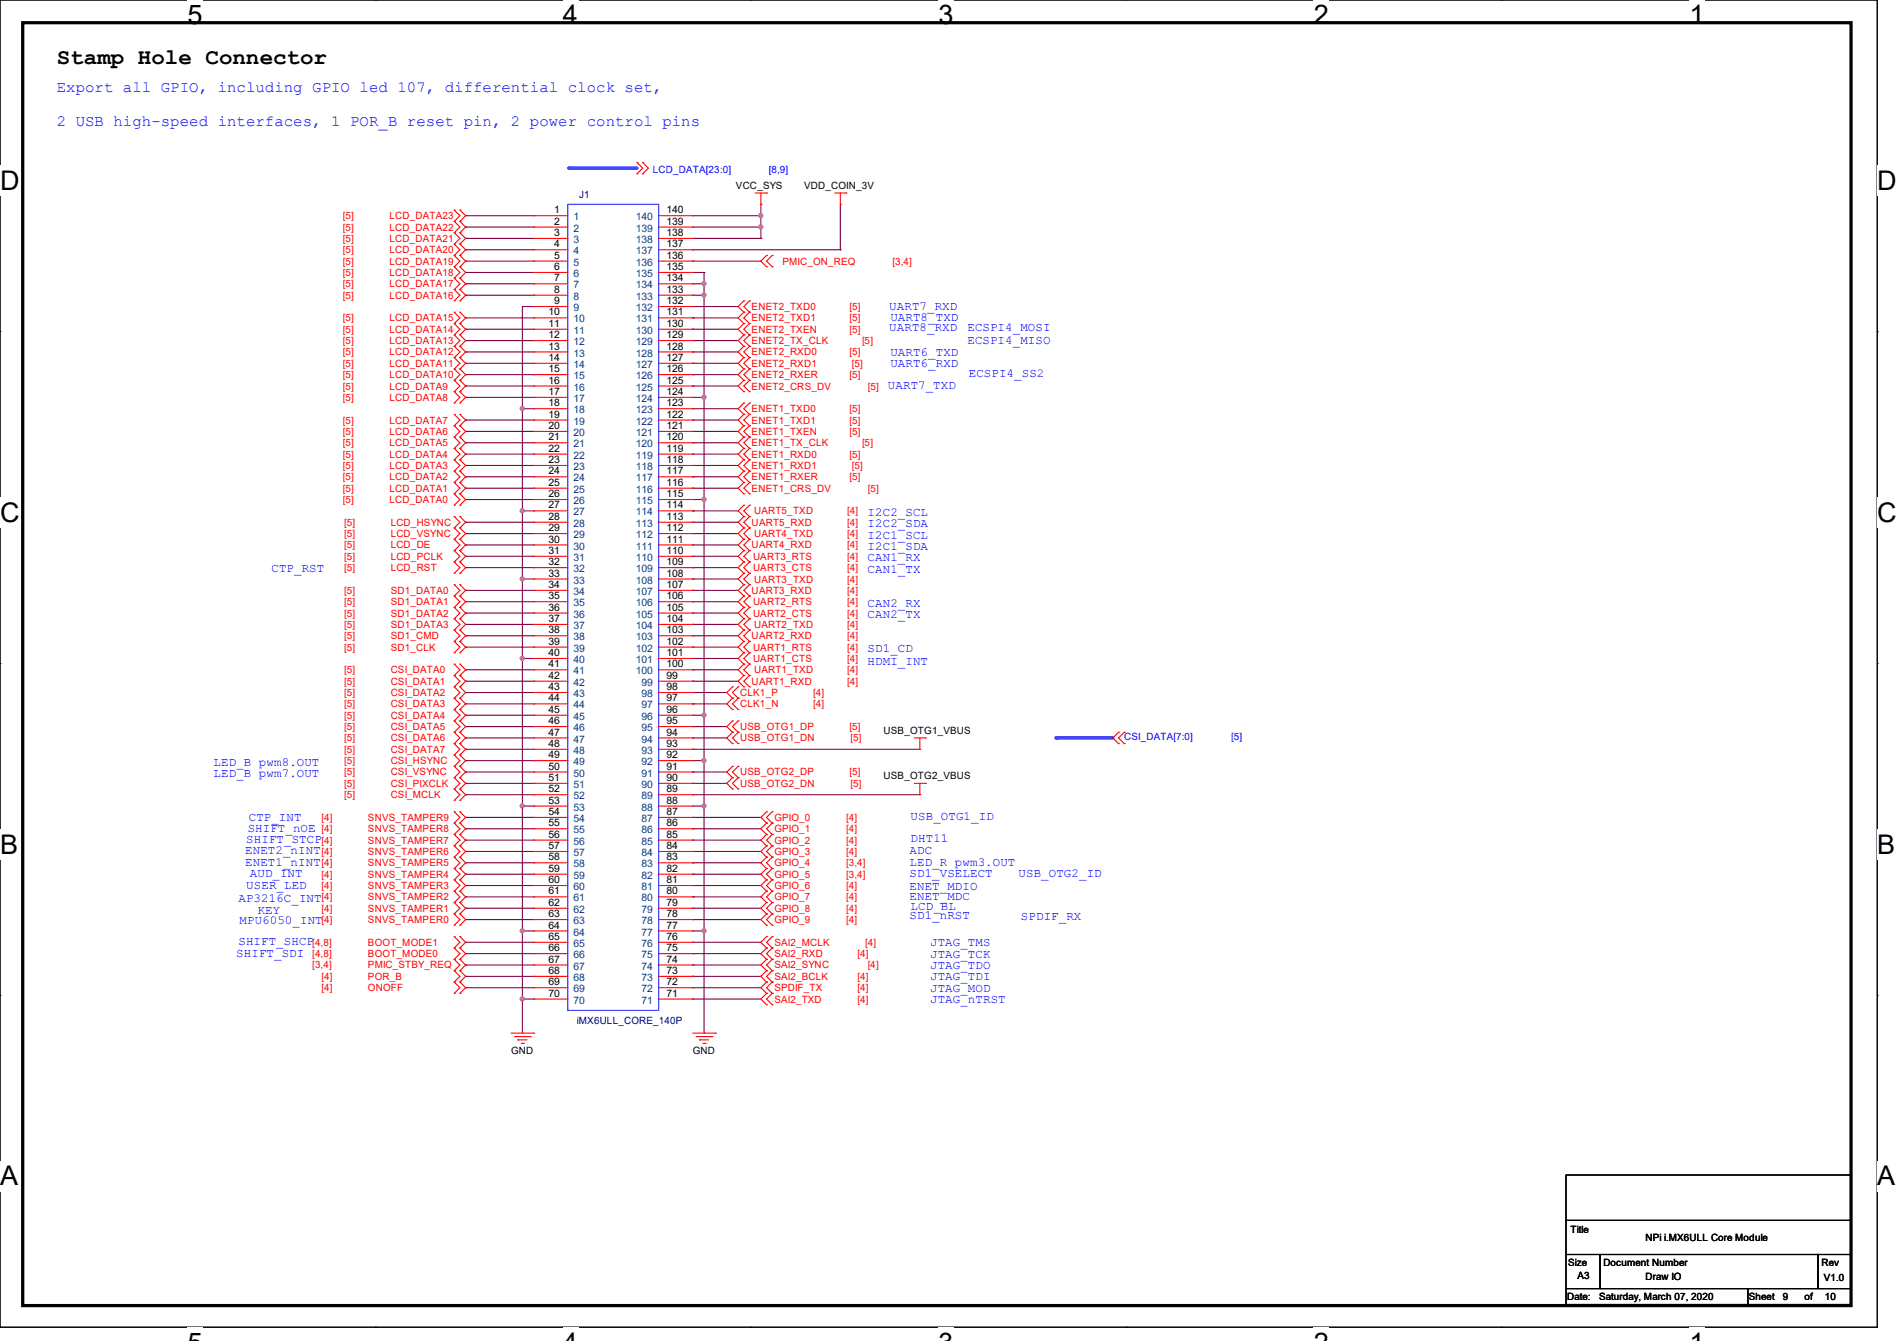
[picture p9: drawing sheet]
<svg xmlns="http://www.w3.org/2000/svg" width="297mm" height="210mm" viewBox="0 0 297 210" stroke-linecap="round" stroke-linejoin="round" font-family="sans-serif">
<defs><g id="words">
<g font-size="4.2">
<text x="29.4" y="3.8">5</text>
<text x="88.1" y="3.8">4</text>
<text x="146.9" y="3.8">3</text>
<text x="205.7" y="3.8">2</text>
<text x="264.5" y="3.8">1</text>
<text x="0" y="29.8">D</text>
<text x="293.9" y="29.8">D</text>
<text x="0" y="81.7">C</text>
<text x="293.9" y="81.7">C</text>
<text x="0" y="133.7">B</text>
<text x="293.9" y="133.7">B</text>
<text x="0" y="185.6">A</text>
<text x="293.9" y="185.6">A</text>
</g>
<text font-size="3.5" x="8.9" y="9.9">Stamp Hole Connector</text>
<g font-size="2.5" fill="#00f">
<text x="8.9" y="14.4">Export all GPIO, including GPIO led 107, differential clock set,</text>
<text x="8.9" y="19.7">2 USB high-speed interfaces, 1 POR_B reset pin, 2 power control pins</text>
</g>
<g font-size="1.9" fill="#00f">
<text x="139.2" y="48.5">UART7_RXD</text>
<text x="139.2" y="51.9">UART8_RXD</text>
<text x="139.4" y="50.2">UART8_TXD</text>
<text x="151.5" y="51.9">ECSPI4_MOSI</text>
<text x="151.5" y="53.8">ECSPI4_MISO</text>
<text x="139.4" y="55.8">UART6_TXD</text>
<text x="139.4" y="57.5">UART6_RXD</text>
<text x="151.7" y="59">ECSPI4_SS2</text>
<text x="139" y="60.9">UART7_TXD</text>
<text x="135.8" y="82.6">I2C2_SDA</text>
<text x="135.8" y="80.8">I2C2_SCL</text>
<text x="42.5" y="89.5">CTP_RST</text>
<text x="135.8" y="86.1">I2C1_SDA</text>
<text x="135.8" y="89.7">CAN1_TX</text>
<text x="135.8" y="87.9">CAN1_RX</text>
<text x="135.8" y="84.4">I2C1_SCL</text>
<text x="135.8" y="95">CAN2_RX</text>
<text x="135.8" y="96.8">CAN2_TX</text>
<text x="135.8" y="102.2">SD1_CD</text>
<text x="135.8" y="104.1">HDMI_INT</text>
<text x="33.4" y="119.9">LED_B pwm8.OUT</text>
<text x="33.4" y="121.7">LED_B pwm7.OUT</text>
<text x="38.8" y="130.3">SHIFT_nOE</text>
<text x="38.9" y="128.7">CTP_INT</text>
<text x="142.6" y="128.5">USB_OTG1_ID</text>
<text x="142.6" y="131.9">DHT11</text>
<text x="38.4" y="133.8">ENET2_nINT</text>
<text x="38.4" y="135.6">ENET1_nINT</text>
<text x="38.6" y="132">SHIFT_STCP</text>
<text x="39.1" y="137.4">AUD_INT</text>
<text x="142.4" y="133.8">ADC</text>
<text x="142.4" y="135.6">LED_R pwm3.OUT</text>
<text x="142.4" y="137.4">SD1_VSELECT</text>
<text x="159.5" y="137.4">USB_OTG2_ID</text>
<text x="37.3" y="141.3">AP3216C_INT</text>
<text x="38.6" y="139.1">USER_LED</text>
<text x="40.3" y="143.2">KEY</text>
<text x="142.4" y="139.3">ENET_MDIO</text>
<text x="142.4" y="140.9">ENET_MDC</text>
<text x="142.4" y="143.9">SD1_nRST</text>
<text x="142.6" y="142.5">LCD_BL</text>
<text x="37" y="149.8">SHIFT_SDI</text>
<text x="37.3" y="148">SHIFT_SHCP</text>
<text x="37.5" y="144.7">MPU6050_INT</text>
<text x="145.6" y="150">JTAG_TCK</text>
<text x="145.6" y="148.2">JTAG_TMS</text>
<text x="159.9" y="144.1">SPDIF_RX</text>
<text x="145.6" y="153.5">JTAG_TDI</text>
<text x="145.6" y="155.3">JTAG_MOD</text>
<text x="145.6" y="151.8">JTAG_TDO</text>
<text x="145.6" y="157.1">JTAG_nTRST</text>
</g>
<g font-size="1.6" fill="#00f">
<text x="102.2" y="27.1">LCD_DATA[23:0]</text>
<text x="120.4" y="27.1">[8,9]</text>
<text x="176" y="115.9">CSI_DATA[7:0]</text>
<text x="192.7" y="115.9">[5]</text>
</g>
<g font-size="1.6">
<text x="115.2" y="29.5">VCC_SYS</text>
<text x="125.9" y="29.5">VDD_COIN_3V</text>
<text x="86.8" y="33.4">1</text>
<text x="86.8" y="35.2">2</text>
<text x="104.3" y="35.2">139</text>
<text x="104.3" y="33.4">140</text>
<text x="86.8" y="37">3</text>
<text x="86.8" y="38.7">4</text>
<text x="86.8" y="40.5">5</text>
<text x="104.3" y="40.5">136</text>
<text x="104.3" y="38.7">137</text>
<text x="104.3" y="37">138</text>
<text x="86.8" y="42.3">6</text>
<text x="86.8" y="44.1">7</text>
<text x="86.8" y="45.8">8</text>
<text x="86.8" y="47.6">9</text>
<text x="104.3" y="47.6">132</text>
<text x="104.3" y="45.8">133</text>
<text x="104.3" y="44.1">134</text>
<text x="104.3" y="42.3">135</text>
<text x="85.9" y="49.4">10</text>
<text x="85.9" y="51.2">11</text>
<text x="85.9" y="53">12</text>
<text x="104.3" y="53">129</text>
<text x="104.3" y="51.2">130</text>
<text x="104.3" y="49.4">131</text>
<text x="85.9" y="54.7">13</text>
<text x="85.9" y="56.5">14</text>
<text x="85.9" y="58.3">15</text>
<text x="104.3" y="58.3">126</text>
<text x="104.3" y="56.5">127</text>
<text x="104.3" y="54.7">128</text>
<text x="85.9" y="60.1">16</text>
<text x="85.9" y="61.8">17</text>
<text x="85.9" y="63.6">18</text>
<text x="85.9" y="65.4">19</text>
<text x="104.3" y="65.4">122</text>
<text x="104.3" y="63.6">123</text>
<text x="104.3" y="61.8">124</text>
<text x="104.3" y="60.1">125</text>
<text x="85.9" y="67.2">20</text>
<text x="85.9" y="69">21</text>
<text x="85.9" y="70.7">22</text>
<text x="104.3" y="70.7">119</text>
<text x="104.3" y="69">120</text>
<text x="104.3" y="67.2">121</text>
<text x="85.9" y="72.5">23</text>
<text x="85.9" y="74.3">24</text>
<text x="85.9" y="76.1">25</text>
<text x="85.9" y="77.9">26</text>
<text x="104.3" y="77.9">115</text>
<text x="104.3" y="76.1">116</text>
<text x="104.3" y="74.3">117</text>
<text x="104.3" y="72.5">118</text>
<text x="85.9" y="79.6">27</text>
<text x="85.9" y="81.4">28</text>
<text x="85.9" y="83.2">29</text>
<text x="104.3" y="83.2">112</text>
<text x="104.3" y="81.4">113</text>
<text x="104.3" y="79.6">114</text>
<text x="85.9" y="85">30</text>
<text x="85.9" y="86.7">31</text>
<text x="85.9" y="88.5">32</text>
<text x="104.3" y="88.5">109</text>
<text x="104.3" y="86.7">110</text>
<text x="104.3" y="85">111</text>
<text x="85.9" y="90.3">33</text>
<text x="85.9" y="92.1">34</text>
<text x="85.9" y="93.9">35</text>
<text x="85.9" y="95.6">36</text>
<text x="104.3" y="95.6">105</text>
<text x="104.3" y="93.9">106</text>
<text x="104.3" y="92.1">107</text>
<text x="104.3" y="90.3">108</text>
<text x="85.9" y="97.4">37</text>
<text x="85.9" y="99.2">38</text>
<text x="85.9" y="101">39</text>
<text x="104.3" y="101">102</text>
<text x="104.3" y="99.2">103</text>
<text x="104.3" y="97.4">104</text>
<text x="85.9" y="102.7">40</text>
<text x="85.9" y="104.5">41</text>
<text x="85.9" y="106.3">42</text>
<text x="104.3" y="106.3">99</text>
<text x="104.3" y="104.5">100</text>
<text x="104.3" y="102.7">101</text>
<text x="85.9" y="108.1">43</text>
<text x="85.9" y="109.9">44</text>
<text x="85.9" y="111.6">45</text>
<text x="85.9" y="113.4">46</text>
<text x="104.3" y="113.4">95</text>
<text x="104.3" y="111.6">96</text>
<text x="104.3" y="109.9">97</text>
<text x="104.3" y="108.1">98</text>
<text x="85.9" y="115.2">47</text>
<text x="85.9" y="117">48</text>
<text x="85.9" y="118.7">49</text>
<text x="104.3" y="118.7">92</text>
<text x="104.3" y="117">93</text>
<text x="104.3" y="115.2">94</text>
<text x="138.3" y="114.9">USB_OTG1_VBUS</text>
<text x="85.9" y="120.5">50</text>
<text x="85.9" y="122.3">51</text>
<text x="85.9" y="124.1">52</text>
<text x="85.9" y="125.9">53</text>
<text x="104.3" y="125.9">88</text>
<text x="104.3" y="124.1">89</text>
<text x="104.3" y="122.3">90</text>
<text x="104.3" y="120.5">91</text>
<text x="138.3" y="122">USB_OTG2_VBUS</text>
<text x="85.9" y="127.6">54</text>
<text x="85.9" y="129.4">55</text>
<text x="85.9" y="131.2">56</text>
<text x="104.3" y="131.2">85</text>
<text x="104.3" y="129.4">86</text>
<text x="104.3" y="127.6">87</text>
<text x="85.9" y="133">57</text>
<text x="85.9" y="134.7">58</text>
<text x="85.9" y="136.5">59</text>
<text x="104.3" y="136.5">82</text>
<text x="104.3" y="134.7">83</text>
<text x="104.3" y="133">84</text>
<text x="85.9" y="138.3">60</text>
<text x="85.9" y="140.1">61</text>
<text x="85.9" y="141.9">62</text>
<text x="85.9" y="143.6">63</text>
<text x="104.3" y="143.6">78</text>
<text x="104.3" y="141.9">79</text>
<text x="104.3" y="140.1">80</text>
<text x="104.3" y="138.3">81</text>
<text x="85.9" y="145.4">64</text>
<text x="85.9" y="147.2">65</text>
<text x="85.9" y="149">66</text>
<text x="104.3" y="149">75</text>
<text x="104.3" y="147.2">76</text>
<text x="104.3" y="145.4">77</text>
<text x="85.9" y="150.8">67</text>
<text x="85.9" y="152.5">68</text>
<text x="85.9" y="154.3">69</text>
<text x="104.3" y="154.3">72</text>
<text x="104.3" y="152.5">73</text>
<text x="104.3" y="150.8">74</text>
<text x="85.9" y="156.1">70</text>
<text x="104.3" y="156.1">71</text>
<text x="80" y="165">GND</text>
<text x="108.5" y="165">GND</text>
<text x="245.9" y="193.1">Title</text>
<text x="257.6" y="194.3">NPi i.MX6ULL Core Module</text>
<text x="245.4" y="203.6">Date:</text>
<text x="245.5" y="198.2">Size</text>
<text x="247" y="200.2">A3</text>
<text x="250.4" y="203.6">Saturday, March 07, 2020</text>
<text x="251" y="198.2">Document Number</text>
<text x="257.6" y="200.4">Draw IO</text>
<text x="273.8" y="203.6">Sheet</text>
<text x="279.1" y="203.6">9</text>
<text x="282.5" y="203.6">of</text>
<text x="285.2" y="198.2">Rev</text>
<text x="285.5" y="200.6">V1.0</text>
<text x="285.7" y="203.6">10</text>
</g>
<g font-size="1.6" fill="#f00">
<text x="53.7" y="34.3">[5]</text>
<text x="61" y="34.3">LCD_DATA23</text>
<text x="53.7" y="39.7">[5]</text>
<text x="53.7" y="36.1">[5]</text>
<text x="53.7" y="41.4">[5]</text>
<text x="53.7" y="37.9">[5]</text>
<text x="61" y="39.7">LCD_DATA20</text>
<text x="61" y="36.1">LCD_DATA22</text>
<text x="61" y="41.4">LCD_DATA19</text>
<text x="61" y="37.9">LCD_DATA21</text>
<text x="122.5" y="41.4">PMIC_ON_REQ</text>
<text x="139.7" y="41.4">[3,4]</text>
<text x="53.7" y="43.2">[5]</text>
<text x="53.7" y="46.8">[5]</text>
<text x="53.7" y="45">[5]</text>
<text x="61" y="43.2">LCD_DATA18</text>
<text x="61" y="46.8">LCD_DATA16</text>
<text x="61" y="45">LCD_DATA17</text>
<text x="53.7" y="52.1">[5]</text>
<text x="53.7" y="53.9">[5]</text>
<text x="53.7" y="50.3">[5]</text>
<text x="61" y="52.1">LCD_DATA14</text>
<text x="61" y="53.9">LCD_DATA13</text>
<text x="61" y="50.3">LCD_DATA15</text>
<text x="117.7" y="50.3">ENET2_TXD1</text>
<text x="117.7" y="53.9">ENET2_TX_CLK</text>
<text x="117.7" y="48.6">ENET2_TXD0</text>
<text x="117.7" y="52.1">ENET2_TXEN</text>
<text x="133" y="50.3">[5]</text>
<text x="133" y="48.6">[5]</text>
<text x="133" y="52.1">[5]</text>
<text x="135" y="53.9">[5]</text>
<text x="53.7" y="59.2">[5]</text>
<text x="53.7" y="55.7">[5]</text>
<text x="53.7" y="57.4">[5]</text>
<text x="61" y="59.2">LCD_DATA10</text>
<text x="61" y="55.7">LCD_DATA12</text>
<text x="61" y="57.4">LCD_DATA11</text>
<text x="117.7" y="57.4">ENET2_RXD1</text>
<text x="117.7" y="55.7">ENET2_RXD0</text>
<text x="117.7" y="59.2">ENET2_RXER</text>
<text x="133" y="59.2">[5]</text>
<text x="133" y="55.7">[5]</text>
<text x="133.4" y="57.4">[5]</text>
<text x="53.7" y="62.8">[5]</text>
<text x="53.7" y="61">[5]</text>
<text x="61" y="62.8">LCD_DATA8</text>
<text x="61" y="61">LCD_DATA9</text>
<text x="117.7" y="61">ENET2_CRS_DV</text>
<text x="117.7" y="64.6">ENET1_TXD0</text>
<text x="133" y="64.6">[5]</text>
<text x="135.9" y="61">[5]</text>
<text x="53.7" y="68.1">[5]</text>
<text x="53.7" y="66.3">[5]</text>
<text x="53.7" y="71.7">[5]</text>
<text x="53.7" y="69.9">[5]</text>
<text x="61" y="68.1">LCD_DATA6</text>
<text x="61" y="66.3">LCD_DATA7</text>
<text x="61" y="71.7">LCD_DATA4</text>
<text x="61" y="69.9">LCD_DATA5</text>
<text x="117.7" y="66.3">ENET1_TXD1</text>
<text x="117.7" y="69.9">ENET1_TX_CLK</text>
<text x="117.7" y="68.1">ENET1_TXEN</text>
<text x="117.7" y="71.7">ENET1_RXD0</text>
<text x="133" y="66.3">[5]</text>
<text x="133" y="68.1">[5]</text>
<text x="133" y="71.7">[5]</text>
<text x="135" y="69.9">[5]</text>
<text x="53.7" y="75.2">[5]</text>
<text x="53.7" y="77">[5]</text>
<text x="53.7" y="73.4">[5]</text>
<text x="61" y="75.2">LCD_DATA2</text>
<text x="61" y="77">LCD_DATA1</text>
<text x="61" y="73.4">LCD_DATA3</text>
<text x="117.7" y="73.4">ENET1_RXD1</text>
<text x="117.7" y="77">ENET1_CRS_DV</text>
<text x="117.7" y="75.2">ENET1_RXER</text>
<text x="133" y="75.2">[5]</text>
<text x="133.4" y="73.4">[5]</text>
<text x="135.9" y="77">[5]</text>
<text x="53.7" y="78.8">[5]</text>
<text x="53.9" y="82.3">[5]</text>
<text x="61" y="78.8">LCD_DATA0</text>
<text x="61.2" y="82.3">LCD_HSYNC</text>
<text x="117.7" y="82.3">UART5_RXD</text>
<text x="118.1" y="80.6">UART5_TXD</text>
<text x="132.6" y="80.6">[4]</text>
<text x="132.6" y="82.3">[4]</text>
<text x="53.9" y="85.9">[5]</text>
<text x="53.9" y="89.4">[5]</text>
<text x="53.9" y="84.1">[5]</text>
<text x="53.9" y="87.7">[5]</text>
<text x="61.2" y="85.9">LCD_DE</text>
<text x="61.2" y="89.4">LCD_RST</text>
<text x="61.2" y="84.1">LCD_VSYNC</text>
<text x="61.2" y="87.7">LCD_PCLK</text>
<text x="117.7" y="85.9">UART4_RXD</text>
<text x="117.9" y="89.4">UART3_CTS</text>
<text x="117.9" y="87.7">UART3_RTS</text>
<text x="118.1" y="84.1">UART4_TXD</text>
<text x="132.6" y="89.4">[4]</text>
<text x="132.6" y="87.7">[4]</text>
<text x="132.6" y="84.1">[4]</text>
<text x="132.6" y="85.9">[4]</text>
<text x="53.9" y="94.8">[5]</text>
<text x="53.9" y="93">[5]</text>
<text x="61.2" y="94.8">SD1_DATA1</text>
<text x="61.2" y="93">SD1_DATA0</text>
<text x="117.7" y="93">UART3_RXD</text>
<text x="117.9" y="94.8">UART2_RTS</text>
<text x="118.1" y="91.2">UART3_TXD</text>
<text x="132.6" y="94.8">[4]</text>
<text x="132.6" y="91.2">[4]</text>
<text x="132.6" y="93">[4]</text>
<text x="53.9" y="98.3">[5]</text>
<text x="53.9" y="96.6">[5]</text>
<text x="53.9" y="100.1">[5]</text>
<text x="53.9" y="101.9">[5]</text>
<text x="61.2" y="98.3">SD1_DATA3</text>
<text x="61.2" y="96.6">SD1_DATA2</text>
<text x="61.2" y="100.1">SD1_CMD</text>
<text x="61.2" y="101.9">SD1_CLK</text>
<text x="117.7" y="100.1">UART2_RXD</text>
<text x="117.9" y="96.6">UART2_CTS</text>
<text x="117.9" y="101.9">UART1_RTS</text>
<text x="118.1" y="98.3">UART2_TXD</text>
<text x="132.6" y="96.6">[4]</text>
<text x="132.6" y="101.9">[4]</text>
<text x="132.6" y="98.3">[4]</text>
<text x="132.6" y="100.1">[4]</text>
<text x="53.9" y="107.2">[5]</text>
<text x="53.9" y="105.4">[5]</text>
<text x="61.2" y="107.2">CSI_DATA1</text>
<text x="61.2" y="105.4">CSI_DATA0</text>
<text x="117.7" y="107.2">UART1_RXD</text>
<text x="117.9" y="103.7">UART1_CTS</text>
<text x="118.1" y="105.4">UART1_TXD</text>
<text x="132.6" y="103.7">[4]</text>
<text x="132.6" y="105.4">[4]</text>
<text x="132.6" y="107.2">[4]</text>
<text x="53.9" y="110.8">[5]</text>
<text x="53.9" y="109">[5]</text>
<text x="53.9" y="112.6">[5]</text>
<text x="61.2" y="110.8">CSI_DATA3</text>
<text x="61.2" y="109">CSI_DATA2</text>
<text x="61.2" y="112.6">CSI_DATA4</text>
<text x="115.9" y="109">CLK1_P</text>
<text x="115.9" y="110.8">CLK1_N</text>
<text x="127.3" y="109">[4]</text>
<text x="127.3" y="110.8">[4]</text>
<text x="53.9" y="114.3">[5]</text>
<text x="53.9" y="117.9">[5]</text>
<text x="53.9" y="119.7">[5]</text>
<text x="53.9" y="116.1">[5]</text>
<text x="61.2" y="114.3">CSI_DATA5</text>
<text x="61.2" y="117.9">CSI_DATA7</text>
<text x="61.2" y="119.7">CSI_HSYNC</text>
<text x="61.2" y="116.1">CSI_DATA6</text>
<text x="115.9" y="114.3">USB_OTG1_DP</text>
<text x="115.9" y="116.1">USB_OTG1_DN</text>
<text x="133" y="114.3">[5]</text>
<text x="133.2" y="116.1">[5]</text>
<text x="53.9" y="121.5">[5]</text>
<text x="53.9" y="123.2">[5]</text>
<text x="53.9" y="125">[5]</text>
<text x="61.2" y="121.5">CSI_VSYNC</text>
<text x="61.2" y="123.2">CSI_PIXCLK</text>
<text x="61.2" y="125">CSI_MCLK</text>
<text x="115.9" y="121.5">USB_OTG2_DP</text>
<text x="115.9" y="123.2">USB_OTG2_DN</text>
<text x="133" y="121.5">[5]</text>
<text x="133.2" y="123.2">[5]</text>
<text x="50.3" y="130.3">[4]</text>
<text x="50.3" y="128.6">[4]</text>
<text x="57.6" y="130.3">SNVS_TAMPER8</text>
<text x="57.6" y="128.6">SNVS_TAMPER9</text>
<text x="121.2" y="130.3">GPIO_1</text>
<text x="121.2" y="128.6">GPIO_0</text>
<text x="132.5" y="130.3">[4]</text>
<text x="132.5" y="128.6">[4]</text>
<text x="50.3" y="133.9">[4]</text>
<text x="50.3" y="132.1">[4]</text>
<text x="50.3" y="137.5">[4]</text>
<text x="50.3" y="135.7">[4]</text>
<text x="57.6" y="133.9">SNVS_TAMPER6</text>
<text x="57.6" y="132.1">SNVS_TAMPER7</text>
<text x="57.6" y="137.5">SNVS_TAMPER4</text>
<text x="57.6" y="135.7">SNVS_TAMPER5</text>
<text x="121.2" y="133.9">GPIO_3</text>
<text x="121.2" y="132.1">GPIO_2</text>
<text x="121.2" y="135.7">GPIO_4</text>
<text x="121.2" y="137.5">GPIO_5</text>
<text x="132.5" y="133.9">[4]</text>
<text x="132.5" y="132.1">[4]</text>
<text x="132.5" y="135.7">[3,4]</text>
<text x="132.5" y="137.5">[3,4]</text>
<text x="50.3" y="141">[4]</text>
<text x="50.3" y="139.2">[4]</text>
<text x="50.3" y="142.8">[4]</text>
<text x="57.6" y="141">SNVS_TAMPER2</text>
<text x="57.6" y="139.2">SNVS_TAMPER3</text>
<text x="57.6" y="142.8">SNVS_TAMPER1</text>
<text x="121.2" y="141">GPIO_7</text>
<text x="121.2" y="139.2">GPIO_6</text>
<text x="121.2" y="142.8">GPIO_8</text>
<text x="132.5" y="141">[4]</text>
<text x="132.5" y="139.2">[4]</text>
<text x="132.5" y="142.8">[4]</text>
<text x="48.9" y="148.1">[4,8]</text>
<text x="48.9" y="149.9">[4,8]</text>
<text x="50.3" y="144.6">[4]</text>
<text x="57.6" y="148.1">BOOT_MODE1</text>
<text x="57.6" y="149.9">BOOT_MODE0</text>
<text x="57.6" y="144.6">SNVS_TAMPER0</text>
<text x="121.2" y="148.1">SAI2_MCLK</text>
<text x="121.2" y="149.9">SAI2_RXD</text>
<text x="121.2" y="144.6">GPIO_9</text>
<text x="132.5" y="144.6">[4]</text>
<text x="134.2" y="149.9">[4]</text>
<text x="135.5" y="148.1">[4]</text>
<text x="48.9" y="151.7">[3,4]</text>
<text x="50.3" y="155.2">[4]</text>
<text x="50.3" y="153.5">[4]</text>
<text x="57.6" y="151.7">PMIC_STBY_REQ</text>
<text x="57.6" y="155.2">ONOFF</text>
<text x="57.6" y="153.5">POR_B</text>
<text x="121.2" y="151.7">SAI2_SYNC</text>
<text x="121.2" y="155.2">SPDIF_TX</text>
<text x="121.2" y="153.5">SAI2_BCLK</text>
<text x="134.2" y="155.2">[4]</text>
<text x="134.2" y="153.5">[4]</text>
<text x="135.9" y="151.7">[4]</text>
<text x="121.2" y="157">SAI2_TXD</text>
<text x="134.2" y="157">[4]</text>
</g>
<g font-size="1.6" fill="#004080">
<text x="89.8" y="34.5">1</text>
<text x="99.6" y="34.5">140</text>
<text x="89.8" y="36.3">2</text>
<text x="89.8" y="38.1">3</text>
<text x="89.8" y="39.8">4</text>
<text x="89.8" y="41.6">5</text>
<text x="99.6" y="41.6">136</text>
<text x="99.6" y="39.8">137</text>
<text x="99.6" y="38.1">138</text>
<text x="99.6" y="36.3">139</text>
<text x="89.8" y="43.4">6</text>
<text x="89.8" y="45.2">7</text>
<text x="89.8" y="46.9">8</text>
<text x="99.6" y="46.9">133</text>
<text x="99.6" y="45.2">134</text>
<text x="99.6" y="43.4">135</text>
<text x="89.8" y="48.7">9</text>
<text x="89.8" y="50.5">10</text>
<text x="89.8" y="52.3">11</text>
<text x="99.6" y="52.3">130</text>
<text x="99.6" y="50.5">131</text>
<text x="99.6" y="48.7">132</text>
<text x="89.8" y="54.1">12</text>
<text x="89.8" y="55.8">13</text>
<text x="89.8" y="57.6">14</text>
<text x="89.8" y="59.4">15</text>
<text x="99.6" y="59.4">126</text>
<text x="99.6" y="57.6">127</text>
<text x="99.6" y="55.8">128</text>
<text x="99.6" y="54.1">129</text>
<text x="89.8" y="61.2">16</text>
<text x="89.8" y="63">17</text>
<text x="89.8" y="64.7">18</text>
<text x="99.6" y="64.7">123</text>
<text x="99.6" y="63">124</text>
<text x="99.6" y="61.2">125</text>
<text x="89.8" y="66.5">19</text>
<text x="89.8" y="68.3">20</text>
<text x="89.8" y="70.1">21</text>
<text x="89.8" y="71.8">22</text>
<text x="99.6" y="71.8">119</text>
<text x="99.6" y="70.1">120</text>
<text x="99.6" y="68.3">121</text>
<text x="99.6" y="66.5">122</text>
<text x="89.8" y="73.6">23</text>
<text x="89.8" y="75.4">24</text>
<text x="89.8" y="77.2">25</text>
<text x="99.6" y="77.2">116</text>
<text x="99.6" y="75.4">117</text>
<text x="99.6" y="73.6">118</text>
<text x="89.8" y="79">26</text>
<text x="89.8" y="80.7">27</text>
<text x="89.8" y="82.5">28</text>
<text x="99.6" y="82.5">113</text>
<text x="99.6" y="80.7">114</text>
<text x="99.6" y="79">115</text>
<text x="89.8" y="84.3">29</text>
<text x="89.8" y="86.1">30</text>
<text x="89.8" y="87.8">31</text>
<text x="89.8" y="89.6">32</text>
<text x="99.6" y="89.6">109</text>
<text x="99.6" y="87.8">110</text>
<text x="99.6" y="86.1">111</text>
<text x="99.6" y="84.3">112</text>
<text x="89.8" y="91.4">33</text>
<text x="89.8" y="93.2">34</text>
<text x="89.8" y="95">35</text>
<text x="99.6" y="95">106</text>
<text x="99.6" y="93.2">107</text>
<text x="99.6" y="91.4">108</text>
<text x="89.8" y="96.7">36</text>
<text x="89.8" y="98.5">37</text>
<text x="89.8" y="100.3">38</text>
<text x="99.6" y="100.3">103</text>
<text x="99.6" y="98.5">104</text>
<text x="99.6" y="96.7">105</text>
<text x="89.8" y="102.1">39</text>
<text x="89.8" y="103.8">40</text>
<text x="89.8" y="105.6">41</text>
<text x="89.8" y="107.4">42</text>
<text x="99.6" y="105.6">100</text>
<text x="99.6" y="103.8">101</text>
<text x="99.6" y="102.1">102</text>
<text x="100.5" y="107.4">99</text>
<text x="89.8" y="109.2">43</text>
<text x="89.8" y="111">44</text>
<text x="89.8" y="112.7">45</text>
<text x="100.5" y="112.7">96</text>
<text x="100.5" y="111">97</text>
<text x="100.5" y="109.2">98</text>
<text x="89.8" y="114.5">46</text>
<text x="89.8" y="116.3">47</text>
<text x="89.8" y="118.1">48</text>
<text x="89.8" y="119.8">49</text>
<text x="100.5" y="119.8">92</text>
<text x="100.5" y="118.1">93</text>
<text x="100.5" y="116.3">94</text>
<text x="100.5" y="114.5">95</text>
<text x="89.8" y="121.6">50</text>
<text x="89.8" y="123.4">51</text>
<text x="89.8" y="125.2">52</text>
<text x="100.5" y="125.2">89</text>
<text x="100.5" y="123.4">90</text>
<text x="100.5" y="121.6">91</text>
<text x="89.8" y="127">53</text>
<text x="89.8" y="128.7">54</text>
<text x="89.8" y="130.5">55</text>
<text x="100.5" y="130.5">86</text>
<text x="100.5" y="128.7">87</text>
<text x="100.5" y="127">88</text>
<text x="89.8" y="132.3">56</text>
<text x="89.8" y="134.1">57</text>
<text x="89.8" y="135.8">58</text>
<text x="89.8" y="137.6">59</text>
<text x="100.5" y="137.6">82</text>
<text x="100.5" y="135.8">83</text>
<text x="100.5" y="134.1">84</text>
<text x="100.5" y="132.3">85</text>
<text x="89.8" y="139.4">60</text>
<text x="89.8" y="141.2">61</text>
<text x="89.8" y="143">62</text>
<text x="100.5" y="143">79</text>
<text x="100.5" y="141.2">80</text>
<text x="100.5" y="139.4">81</text>
<text x="89.8" y="144.7">63</text>
<text x="89.8" y="146.5">64</text>
<text x="89.8" y="148.3">65</text>
<text x="100.5" y="148.3">76</text>
<text x="100.5" y="146.5">77</text>
<text x="100.5" y="144.7">78</text>
<text x="89.8" y="150.1">66</text>
<text x="89.8" y="151.9">67</text>
<text x="89.8" y="153.6">68</text>
<text x="89.8" y="155.4">69</text>
<text x="100.5" y="155.4">72</text>
<text x="100.5" y="153.6">73</text>
<text x="100.5" y="151.9">74</text>
<text x="100.5" y="150.1">75</text>
<text x="89.8" y="157.2">70</text>
<text x="100.5" y="157.2">71</text>
</g>
<g font-size="1.6" fill="#000080">
<text x="90.7" y="30.9">J1</text>
<text x="90.3" y="160.4">iMX6ULL_CORE_140P</text>
</g>
</g></defs>
<path d="M0 0h293.9v207.9h-293.9z" fill="none" stroke="#000" stroke-width=".17"/>
<g fill="#fff">
<path d="M29.4 0h2.3v4.7h-2.3z"/>
<path d="M29.4 207.9h2.3v2.1h-2.3z"/>
</g>
<path d="M58.8 0h.1M58.8 207.9h.1" fill="none" stroke="#000" stroke-width=".17"/>
<g fill="#fff">
<path d="M88.1 0h2.4v4.7h-2.4z"/>
<path d="M88.1 207.9h2.4v2.1h-2.4z"/>
</g>
<path d="M117.6 0h.1M117.6 207.9h.1" fill="none" stroke="#000" stroke-width=".17"/>
<g fill="#fff">
<path d="M146.9 0h2.4v4.7h-2.4z"/>
<path d="M146.9 207.9h2.4v2.1h-2.4z"/>
</g>
<path d="M176.3 0h.1M176.3 207.9h.1" fill="none" stroke="#000" stroke-width=".17"/>
<g fill="#fff">
<path d="M205.7 0h2.4v4.7h-2.4z"/>
<path d="M205.7 207.9h2.4v2.1h-2.4z"/>
</g>
<path d="M235.1 0h.1M235.1 207.9h.1" fill="none" stroke="#000" stroke-width=".17"/>
<g fill="#fff">
<path d="M264.5 0h2.4v4.7h-2.4z"/>
<path d="M264.5 207.9h2.4v2.1h-2.4z"/>
<path d="M0 26h3v4.7h-3z"/>
<path d="M293.9 26h3.1v4.7h-3.1z"/>
<path d="M0 77.9h3v4.7h-3z"/>
<path d="M293.9 77.9h3.1v4.7h-3.1z"/>
</g>
<path d="M0 51.9h.1M293.9 51.9h.1" fill="none" stroke="#000" stroke-width=".17"/>
<g fill="#fff">
<path d="M0 129.9h2.8v4.7h-2.8z"/>
<path d="M293.9 129.9h2.9v4.7h-2.9z"/>
</g>
<path d="M0 103.9h.1M293.9 103.9h.1" fill="none" stroke="#000" stroke-width=".17"/>
<g fill="#fff">
<path d="M0 181.8h2.8v4.8h-2.8z"/>
<path d="M293.8 181.8h3v4.8h-3z"/>
</g>
<path d="M0 155.9h.1M293.9 155.9h.1" fill="none" stroke="#000" stroke-width=".17"/>
<path d="M3.6 3.6h286.2v200.9h-286.2z" fill="none" stroke="#000" stroke-width=".51"/>
<path d="M72.9 85.3h.1M72.9 81.8h.1M72.9 88.9h.1M72.9 85.3h10.7M72.9 81.8h10.7M72.9 88.9h10.7" fill="none" stroke="#800040" stroke-width=".17"/>
<path d="M89.1 26.3h10.6" fill="none" stroke="#00f" stroke-width=".51"/>
<circle cx="89.1" cy="26.3" r=".25" fill="#00f"/>
<g fill="none" stroke="#800040" stroke-width=".17">
<path d="M72.9 39.1h.1M72.9 35.6h.1M72.9 37.3h.1M72.9 33.8h.1M72.9 39.1h10.7M72.9 35.6h10.7M72.9 37.3h10.7M72.9 33.8h10.7M108.5 35.6h10.6M108.5 37.3h10.6M108.5 33.8h10.6M119.1 33.8h.1"/>
<path d="M119.1 32h.1M119.1 37.3h.1M119.1 35.6h.1M119.1 32v5.3M72.9 42.7h.1M72.9 46.2h.1M72.9 40.9h.1M72.9 44.4h.1M72.9 58.7h.1M72.9 55.1h.1M72.9 51.6h.1M72.9 56.9h.1"/>
<path d="M72.9 53.3h.1M72.9 49.8h.1M72.9 42.7h10.7M72.9 46.2h10.7M72.9 40.9h10.7M72.9 44.4h10.7M72.9 58.7h10.7M72.9 55.1h10.7M72.9 51.6h10.7M72.9 56.9h10.7M72.9 53.3h10.7M72.9 49.8h10.7"/>
<path d="M72.9 62.2h.1M72.9 67.6h.1M72.9 65.8h.1M72.9 74.7h.1M72.9 71.1h.1M72.9 76.5h.1M72.9 72.9h.1M72.9 69.3h.1M72.9 60.5h.1M72.9 78.2h.1M72.9 62.2h10.7M72.9 67.6h10.7"/>
<path d="M72.9 65.8h10.7M72.9 74.7h10.7M72.9 71.1h10.7M72.9 76.5h10.7M72.9 72.9h10.7M72.9 69.3h10.7M72.9 60.5h10.7M72.9 78.2h10.7M72.9 83.6h.1M72.9 87.1h.1M72.9 94.2h.1M72.9 97.8h.1"/>
<path d="M72.9 96h.1M72.9 92.5h.1M72.9 99.6h.1M72.9 83.6h10.7M72.9 87.1h10.7M72.9 94.2h10.7M72.9 97.8h10.7M72.9 96h10.7M72.9 92.5h10.7M72.9 99.6h10.7M72.9 101.3h.1M72.9 106.7h.1"/>
<path d="M72.9 110.2h.1M72.9 108.5h.1M72.9 104.9h.1M72.9 112h.1M72.9 113.8h.1M72.9 117.3h.1M72.9 119.1h.1M72.9 115.6h.1M72.9 101.3h10.7M72.9 106.7h10.7M72.9 110.2h10.7M72.9 108.5h10.7"/>
<path d="M72.9 104.9h10.7M72.9 112h10.7M72.9 113.8h10.7M72.9 117.3h10.7M72.9 119.1h10.7M72.9 115.6h10.7M72.9 120.9h.1M72.9 122.7h.1M72.9 124.5h.1M72.9 129.8h.1M72.9 128h.1M72.9 133.3h.1"/>
<path d="M72.9 131.6h.1M72.9 136.9h.1M72.9 135.1h.1M72.9 138.7h.1M72.9 120.9h10.7M72.9 122.7h10.7M72.9 124.5h10.7M72.9 129.8h10.7M72.9 128h10.7M72.9 133.3h10.7M72.9 131.6h10.7M72.9 136.9h10.7"/>
<path d="M72.9 135.1h10.7M72.9 138.7h10.7M108.5 129.8h.1M108.5 133.3h.1M108.5 138.7h.1M108.5 128h.1M108.5 131.6h.1M108.5 135.1h.1M108.5 136.9h.1M108.5 129.8h10.6M108.5 128h10.6M108.5 133.3h10.6"/>
<path d="M108.5 131.6h10.6M108.5 136.9h10.6M108.5 135.1h10.6M108.5 138.7h10.6M72.9 147.6h.1M72.9 149.4h.1M72.9 140.5h.1M72.9 142.2h.1M72.9 144h.1M72.9 151.1h.1M72.9 147.6h10.7M72.9 149.4h10.7"/>
<path d="M72.9 140.5h10.7M72.9 142.2h10.7M72.9 144h10.7M72.9 151.1h10.7M108.5 151.1h.1M108.5 154.7h.1M108.5 147.6h.1M108.5 149.4h.1M108.5 152.9h.1M108.5 156.5h.1M108.5 140.5h.1M108.5 144h.1"/>
<path d="M108.5 142.2h.1M108.5 147.6h10.6M108.5 149.4h10.6M108.5 140.5h10.6M108.5 142.2h10.6M108.5 144h10.6M108.5 151.1h10.6M108.5 154.7h10.6M108.5 152.9h10.6M108.5 156.5h10.6"/>
</g>
<g fill="#f0f" stroke="#f0f" stroke-width=".17">
<circle cx="119.1" cy="33.8" r=".32"/>
<circle cx="119.1" cy="35.5" r=".32"/>
</g>
<path d="M165.4 115.6h8.8" fill="none" stroke="#00f" stroke-width=".51"/>
<circle cx="165.4" cy="115.6" r=".25" fill="#00f"/>
<g fill="none" stroke="#800040" stroke-width=".17">
<path d="M108.5 39.1h.1M108.5 39.1h23.1M131.6 39.1h.1M131.6 32v7.1M83.6 48h.1M83.6 48h-1.8v113.8M108.5 49.8h.1M108.5 53.3h.1M108.5 56.9h.1M108.5 48h.1M108.5 51.6h.1M108.5 55.1h.1"/>
<path d="M108.5 58.7h.1M108.5 40.9h.1M108.5 49.8h7.1M108.5 53.3h7.1M108.5 56.9h7.1M108.5 48h7.1M108.5 51.6h7.1M108.5 55.1h7.1M108.5 58.7h7.1M108.5 42.7h1.7M108.5 44.4h1.7M108.5 40.9h10.6"/>
<path d="M108.5 46.2h1.7M110.2 42.7h.1M110.2 44.4h.1M110.2 46.2h.1M110.2 42.7v119.1M81.8 64h.1M81.8 64h1.8M108.5 60.5h.1M108.5 65.8h.1M108.5 69.3h.1M108.5 72.9h.1M108.5 76.5h.1"/>
<path d="M108.5 64h.1M108.5 67.6h.1M108.5 71.1h.1M108.5 74.7h.1M108.5 60.5h7.1M108.5 65.8h7.1M108.5 69.3h7.1M108.5 72.9h7.1M108.5 76.5h7.1M108.5 64h7.1M108.5 67.6h7.1M108.5 71.1h7.1"/>
<path d="M108.5 74.7h7.1M108.5 62.2h1.7M108.5 78.2h1.7M110.2 62.2h.1M110.2 78.2h.1M81.8 80h.1M81.8 90.7h.1M81.8 80h1.8M81.8 90.7h1.8M108.5 81.8h.1M108.5 85.3h.1M108.5 88.9h.1"/>
<path d="M108.5 92.5h.1M108.5 96h.1M108.5 99.6h.1M108.5 97.8h.1M108.5 80h.1M108.5 83.6h.1M108.5 87.1h.1M108.5 90.7h.1M108.5 94.2h.1M108.5 81.8h7.1M108.5 85.3h7.1M108.5 88.9h7.1"/>
<path d="M108.5 92.5h7.1M108.5 96h7.1M108.5 99.6h7.1M108.5 97.8h7.1M108.5 80h7.1M108.5 83.6h7.1M108.5 87.1h7.1M108.5 90.7h7.1M108.5 94.2h7.1M81.8 103.1h.1M81.8 103.1h1.8M108.5 113.8h.1"/>
<path d="M108.5 115.6h.1M108.5 108.5h.1M108.5 110.2h.1M108.5 117.3h.1M108.5 103.1h.1M108.5 106.7h.1M108.5 101.3h.1M108.5 104.9h.1M108.5 113.8h5.3M108.5 115.6h5.3M108.5 108.5h5.3M108.5 110.2h5.3"/>
<path d="M108.5 117.3h35.5M108.5 103.1h7.1M108.5 106.7h7.1M108.5 101.3h7.1M108.5 104.9h7.1M108.5 112h1.7M108.5 119.1h1.7M110.2 112h.1M110.2 119.1h.1M81.8 126.2h.1M81.8 126.2h1.8M108.5 120.9h.1"/>
<path d="M108.5 122.7h.1M108.5 124.5h.1M108.5 120.9h5.3M108.5 122.7h5.3M108.5 124.5h35.5M108.5 126.2h1.7M110.2 126.2h.1M72.9 154.7h.1M72.9 152.9h.1M72.9 154.7h10.7M72.9 152.9h10.7M81.8 145.8h.1"/>
<path d="M81.8 156.5h.1M81.8 145.8h1.8M81.8 156.5h1.8M108.5 145.8h1.7M110.2 145.8h.1M81.8 161.8h.1M110.2 161.8h.1"/>
</g>
<g fill="#f0f" stroke="#f0f" stroke-width=".17">
<circle cx="81.8" cy="64" r=".32"/>
<circle cx="81.8" cy="80" r=".32"/>
<circle cx="81.8" cy="90.7" r=".32"/>
<circle cx="81.8" cy="103.1" r=".32"/>
<circle cx="81.8" cy="126.2" r=".32"/>
<circle cx="81.8" cy="145.8" r=".32"/>
<circle cx="81.8" cy="156.4" r=".32"/>
<circle cx="110.2" cy="44.4" r=".32"/>
<circle cx="110.2" cy="78.2" r=".32"/>
<circle cx="110.2" cy="112" r=".32"/>
<circle cx="110.2" cy="119.1" r=".32"/>
<circle cx="110.2" cy="126.2" r=".32"/>
<circle cx="110.2" cy="145.8" r=".32"/>
<circle cx="110.2" cy="46.2" r=".32"/>
<circle cx="110.2" cy="62.2" r=".32"/>
<circle cx="119.1" cy="33.8" r=".32"/>
<circle cx="119.1" cy="35.5" r=".32"/>
</g>
<g fill="none" stroke="#f00" stroke-width=".17">
<path d="M71.1 38.2h.1M71.1 36.4h.1M71.1 34.7h.1M71.1 32.9h.1M71.1 38.2l.9 .9-.9 .9M71.1 34.7l.9 .9-.9 .8M71.1 36.4l.9 .9-.9 .9M71.1 32.9l.9 .9-.9 .9M72 38.2h.1M72 34.7h.1M72 36.4h.1M72 32.9h.1"/>
<path d="M72 38.2l.9 .9-.9 .9M72 34.7l.9 .9-.9 .8M72 36.4l.9 .9-.9 .9M72 32.9l.9 .9-.9 .9M83.6 33.8h.1M83.6 35.6h.1M83.6 37.3h.1M83.6 39.1h.1M83.6 33.8h5.3M83.6 35.6h5.3M83.6 37.3h5.3M83.6 39.1h5.3"/>
<path d="M99.7 25.4h.1M99.7 27.2h.1M99.7 25.4l.9 .9-.9 .9M100.6 25.4h.1M100.6 27.2h.1M100.6 25.4l.9 .9-.9 .9M103.1 33.8h5.4M103.1 35.6h5.4M103.1 37.3h5.4M103.1 39.1h5.4M108.5 39.1h.1M108.5 37.3h.1"/>
<path d="M108.5 35.6h.1M108.5 33.8h.1M118.2 30.2h1.8M119.1 32h.1M119.1 30.2v1.8M120 30.2h.1M130.7 30.2h1.8M131.6 32h.1M131.6 30.2v1.8M132.5 30.2h.1M71.1 43.6h.1M71.1 41.8h.1"/>
<path d="M71.1 47.1h.1M71.1 45.3h.1M71.1 40h.1M71.1 59.6h.1M71.1 57.8h.1M71.1 56h.1M71.1 54.2h.1M71.1 52.5h.1M71.1 50.7h.1M71.1 48.9h.1M71.1 41.8l.9 .9-.9 .9M71.1 45.3l.9 .9-.9 .9"/>
<path d="M71.1 40l.9 .9-.9 .9M71.1 43.6l.9 .8-.9 .9M71.1 57.8l.9 .9-.9 .9M71.1 54.2l.9 .9-.9 .9M71.1 50.7l.9 .9-.9 .9M71.1 56l.9 .9-.9 .9M71.1 52.5l.9 .8-.9 .9M71.1 48.9l.9 .9-.9 .9M71.1 59.6l.9 .9-.9 .8M72 41.8h.1M72 43.6h.1M72 45.3h.1"/>
<path d="M72 47.1h.1M72 40h.1M72 57.8h.1M72 59.6h.1M72 54.2h.1M72 56h.1M72 50.7h.1M72 52.5h.1M72 48.9h.1M72 41.8l.9 .9-.9 .9M72 45.3l.9 .9-.9 .9M72 40l.9 .9-.9 .9"/>
<path d="M72 43.6l.9 .8-.9 .9M72 57.8l.9 .9-.9 .9M72 54.2l.9 .9-.9 .9M72 50.7l.9 .9-.9 .9M72 56l.9 .9-.9 .9M72 52.5l.9 .8-.9 .9M72 48.9l.9 .9-.9 .9M72 59.6l.9 .9-.9 .8M83.6 40.9h.1M83.6 42.7h.1M83.6 44.4h.1M83.6 46.2h.1"/>
<path d="M83.6 48h.1M83.6 49.8h.1M83.6 51.6h.1M83.6 53.3h.1M83.6 55.1h.1M83.6 56.9h.1M83.6 58.7h.1M83.6 40.9h5.3M83.6 42.7h5.3M83.6 44.4h5.3M83.6 46.2h5.3M83.6 48h5.3"/>
<path d="M83.6 49.8h5.3M83.6 51.6h5.3M83.6 53.3h5.3M83.6 55.1h5.3M83.6 56.9h5.3M83.6 58.7h5.3M103.1 40.9h5.4M103.1 42.7h5.4M103.1 44.4h5.4M103.1 46.2h5.4M103.1 48h5.4M103.1 49.8h5.4"/>
<path d="M103.1 51.6h5.4M103.1 53.3h5.4M103.1 55.1h5.4M103.1 56.9h5.4M103.1 58.7h5.4M108.5 58.7h.1M108.5 56.9h.1M108.5 55.1h.1M108.5 53.3h.1M108.5 51.6h.1M108.5 49.8h.1M108.5 48h.1"/>
<path d="M108.5 46.2h.1M108.5 44.4h.1M108.5 42.7h.1M108.5 40.9h.1M116.5 48.9h.1M116.5 50.7h.1M116.5 52.5h.1M116.5 54.2h.1M116.5 56h.1M116.5 57.8h.1M116.5 59.6h.1M116.5 47.1h.1"/>
<path d="M116.5 50.7l-.9 .9 .9 .9M116.5 48.9l-.9 .9 .9 .9M116.5 56l-.9 .9 .9 .9M116.5 57.8l-.9 .9 .9 .9M116.5 52.5l-.9 .8 .9 .9M116.5 59.6l-.9 .9 .9 .8M116.5 47.1l-.9 .9 .9 .9M116.5 54.2l-.9 .9 .9 .9M117.3 50.7h.1M117.3 48.9h.1M117.3 54.2h.1M117.3 52.5h.1"/>
<path d="M117.3 57.8h.1M117.3 56h.1M117.3 59.6h.1M117.3 47.1h.1M117.3 48.9l-.8 .9 .8 .9M117.3 47.1l-.8 .9 .8 .9M117.3 56l-.8 .9 .8 .9M117.3 59.6l-.8 .9 .8 .8M117.3 52.5l-.8 .8 .8 .9M117.3 50.7l-.8 .9 .8 .9M117.3 54.2l-.8 .9 .8 .9M117.3 57.8l-.8 .9 .8 .9"/>
<path d="M120 40h.1M120 41.8h.1M120 40l-.9 .9 .9 .9M120.9 41.8h.1M120.9 40h.1M120.9 40l-.9 .9 .9 .9M71.1 63.1h.1M71.1 61.3h.1M71.1 68.5h.1M71.1 66.7h.1M71.1 64.9h.1M71.1 75.6h.1"/>
<path d="M71.1 73.8h.1M71.1 72h.1M71.1 70.2h.1M71.1 77.3h.1M71.1 79.1h.1M71.1 61.3l.9 .9-.9 .9M71.1 66.7l.9 .9-.9 .9M71.1 64.9l.9 .9-.9 .9M71.1 73.8l.9 .9-.9 .9M71.1 70.2l.9 .9-.9 .9M71.1 75.6l.9 .9-.9 .8M71.1 72l.9 .9-.9 .9"/>
<path d="M71.1 68.5l.9 .8-.9 .9M71.1 77.3l.9 .9-.9 .9M72 61.3h.1M72 63.1h.1M72 66.7h.1M72 68.5h.1M72 64.9h.1M72 73.8h.1M72 75.6h.1M72 70.2h.1M72 72h.1M72 77.3h.1"/>
<path d="M72 79.1h.1M72 61.3l.9 .9-.9 .9M72 66.7l.9 .9-.9 .9M72 64.9l.9 .9-.9 .9M72 73.8l.9 .9-.9 .9M72 70.2l.9 .9-.9 .9M72 75.6l.9 .9-.9 .8M72 72l.9 .9-.9 .9M72 68.5l.9 .8-.9 .9M72 77.3l.9 .9-.9 .9M83.6 60.5h.1M83.6 62.2h.1"/>
<path d="M83.6 64h.1M83.6 65.8h.1M83.6 67.6h.1M83.6 69.3h.1M83.6 71.1h.1M83.6 72.9h.1M83.6 74.7h.1M83.6 76.5h.1M83.6 78.2h.1M83.6 60.5h5.3M83.6 62.2h5.3M83.6 64h5.3"/>
<path d="M83.6 65.8h5.3M83.6 67.6h5.3M83.6 69.3h5.3M83.6 71.1h5.3M83.6 72.9h5.3M83.6 74.7h5.3M83.6 76.5h5.3M83.6 78.2h5.3M103.1 60.5h5.4M103.1 62.2h5.4M103.1 64h5.4M103.1 65.8h5.4"/>
<path d="M103.1 67.6h5.4M103.1 69.3h5.4M103.1 71.1h5.4M103.1 72.9h5.4M103.1 74.7h5.4M103.1 76.5h5.4M103.1 78.2h5.4M108.5 78.2h.1M108.5 76.5h.1M108.5 74.7h.1M108.5 72.9h.1M108.5 71.1h.1"/>
<path d="M108.5 69.3h.1M108.5 67.6h.1M108.5 65.8h.1M108.5 64h.1M108.5 62.2h.1M108.5 60.5h.1M116.5 61.3h.1M116.5 64.9h.1M116.5 66.7h.1M116.5 68.5h.1M116.5 70.2h.1M116.5 72h.1"/>
<path d="M116.5 73.8h.1M116.5 75.6h.1M116.5 77.3h.1M116.5 63.1h.1M116.5 79.1h.1M116.5 63.1l-.9 .9 .9 .9M116.5 64.9l-.9 .9 .9 .9M116.5 73.8l-.9 .9 .9 .9M116.5 75.6l-.9 .9 .9 .8M116.5 72l-.9 .9 .9 .9M116.5 79.1l-.9 .9 .9 .9M116.5 68.5l-.9 .8 .9 .9"/>
<path d="M116.5 66.7l-.9 .9 .9 .9M116.5 70.2l-.9 .9 .9 .9M117.3 61.3h.1M117.3 66.7h.1M117.3 64.9h.1M117.3 70.2h.1M117.3 68.5h.1M117.3 73.8h.1M117.3 72h.1M117.3 77.3h.1M117.3 75.6h.1M117.3 63.1h.1"/>
<path d="M117.3 79.1h.1M117.3 64.9l-.8 .9 .8 .9M117.3 63.1l-.8 .9 .8 .9M117.3 72l-.8 .9 .8 .9M117.3 75.6l-.8 .9 .8 .8M117.3 73.8l-.8 .9 .8 .9M117.3 79.1l-.8 .9 .8 .9M117.3 68.5l-.8 .8 .8 .9M117.3 66.7l-.8 .9 .8 .9M117.3 70.2l-.8 .9 .8 .9M71.1 86.2h.1M71.1 84.5h.1"/>
<path d="M71.1 82.7h.1M71.1 80.9h.1M71.1 89.8h.1M71.1 88h.1M71.1 95.1h.1M71.1 93.3h.1M71.1 98.7h.1M71.1 96.9h.1M71.1 91.6h.1M71.1 84.5l.9 .8-.9 .9M71.1 80.9l.9 .9-.9 .9M71.1 88l.9 .9-.9 .9"/>
<path d="M71.1 82.7l.9 .9-.9 .9M71.1 86.2l.9 .9-.9 .9M71.1 93.3l.9 .9-.9 .9M71.1 96.9l.9 .9-.9 .9M71.1 95.1l.9 .9-.9 .9M71.1 91.6l.9 .9-.9 .8M71.1 98.7l.9 .9-.9 .9M72 84.5h.1M72 86.2h.1M72 80.9h.1M72 82.7h.1M72 88h.1"/>
<path d="M72 89.8h.1M72 93.3h.1M72 95.1h.1M72 96.9h.1M72 98.7h.1M72 91.6h.1M72 84.5l.9 .8-.9 .9M72 80.9l.9 .9-.9 .9M72 88l.9 .9-.9 .9M72 82.7l.9 .9-.9 .9M72 86.2l.9 .9-.9 .9M72 93.3l.9 .9-.9 .9"/>
<path d="M72 96.9l.9 .9-.9 .9M72 95.1l.9 .9-.9 .9M72 91.6l.9 .9-.9 .8M72 98.7l.9 .9-.9 .9M83.6 80h.1M83.6 81.8h.1M83.6 83.6h.1M83.6 85.3h.1M83.6 87.1h.1M83.6 88.9h.1M83.6 90.7h.1M83.6 92.5h.1"/>
<path d="M83.6 94.2h.1M83.6 96h.1M83.6 97.8h.1M83.6 99.6h.1M83.6 80h5.3M83.6 81.8h5.3M83.6 83.6h5.3M83.6 85.3h5.3M83.6 87.1h5.3M83.6 88.9h5.3M83.6 90.7h5.3M83.6 92.5h5.3"/>
<path d="M83.6 94.2h5.3M83.6 96h5.3M83.6 97.8h5.3M83.6 99.6h5.3M103.1 80h5.4M103.1 81.8h5.4M103.1 83.6h5.4M103.1 85.3h5.4M103.1 87.1h5.4M103.1 88.9h5.4M103.1 90.7h5.4M103.1 92.5h5.4"/>
<path d="M103.1 94.2h5.4M103.1 96h5.4M103.1 97.8h5.4M103.1 99.6h5.4M108.5 99.6h.1M108.5 97.8h.1M108.5 96h.1M108.5 94.2h.1M108.5 92.5h.1M108.5 90.7h.1M108.5 88.9h.1M108.5 87.1h.1"/>
<path d="M108.5 85.3h.1M108.5 83.6h.1M108.5 81.8h.1M108.5 80h.1M116.5 80.9h.1M116.5 82.7h.1M116.5 84.5h.1M116.5 86.2h.1M116.5 88h.1M116.5 89.8h.1M116.5 91.6h.1M116.5 93.3h.1"/>
<path d="M116.5 95.1h.1M116.5 96.9h.1M116.5 98.7h.1M116.5 80.9l-.9 .9 .9 .9M116.5 89.8l-.9 .9 .9 .9M116.5 88l-.9 .9 .9 .9M116.5 93.3l-.9 .9 .9 .9M116.5 91.6l-.9 .9 .9 .8M116.5 96.9l-.9 .9 .9 .9M116.5 95.1l-.9 .9 .9 .9M116.5 84.5l-.9 .8 .9 .9M116.5 98.7l-.9 .9 .9 .9"/>
<path d="M116.5 82.7l-.9 .9 .9 .9M116.5 86.2l-.9 .9 .9 .9M117.3 82.7h.1M117.3 80.9h.1M117.3 86.2h.1M117.3 84.5h.1M117.3 89.8h.1M117.3 88h.1M117.3 93.3h.1M117.3 91.6h.1M117.3 96.9h.1M117.3 95.1h.1"/>
<path d="M117.3 98.7h.1M117.3 88l-.8 .9 .8 .9M117.3 91.6l-.8 .9 .8 .8M117.3 89.8l-.8 .9 .8 .9M117.3 95.1l-.8 .9 .8 .9M117.3 93.3l-.8 .9 .8 .9M117.3 96.9l-.8 .9 .8 .9M117.3 80.9l-.8 .9 .8 .9M117.3 84.5l-.8 .8 .8 .9M117.3 98.7l-.8 .9 .8 .9M117.3 82.7l-.8 .9 .8 .9M117.3 86.2l-.8 .9 .8 .9"/>
<path d="M71.1 100.5h.1M71.1 102.2h.1M71.1 107.6h.1M71.1 105.8h.1M71.1 111.1h.1M71.1 109.3h.1M71.1 104h.1M71.1 112.9h.1M71.1 114.7h.1M71.1 118.2h.1M71.1 116.5h.1M71.1 100.5l.9 .8-.9 .9"/>
<path d="M71.1 105.8l.9 .9-.9 .9M71.1 109.3l.9 .9-.9 .9M71.1 107.6l.9 .9-.9 .8M71.1 104l.9 .9-.9 .9M71.1 111.1l.9 .9-.9 .9M71.1 112.9l.9 .9-.9 .9M71.1 116.5l.9 .8-.9 .9M71.1 118.2l.9 .9-.9 .9M71.1 114.7l.9 .9-.9 .9M72 100.5h.1M72 102.2h.1M72 105.8h.1"/>
<path d="M72 107.6h.1M72 109.3h.1M72 111.1h.1M72 104h.1M72 112.9h.1M72 114.7h.1M72 116.5h.1M72 118.2h.1M72 100.5l.9 .8-.9 .9M72 105.8l.9 .9-.9 .9M72 109.3l.9 .9-.9 .9M72 107.6l.9 .9-.9 .8"/>
<path d="M72 104l.9 .9-.9 .9M72 111.1l.9 .9-.9 .9M72 112.9l.9 .9-.9 .9M72 116.5l.9 .8-.9 .9M72 118.2l.9 .9-.9 .9M72 114.7l.9 .9-.9 .9M83.6 101.3h.1M83.6 103.1h.1M83.6 104.9h.1M83.6 106.7h.1M83.6 108.5h.1M83.6 110.2h.1"/>
<path d="M83.6 112h.1M83.6 113.8h.1M83.6 115.6h.1M83.6 117.3h.1M83.6 119.1h.1M83.6 115.6h5.3M83.6 101.3h5.3M83.6 103.1h5.3M83.6 104.9h5.3M83.6 106.7h5.3M83.6 108.5h5.3M83.6 110.2h5.3"/>
<path d="M83.6 112h5.3M83.6 113.8h5.3M83.6 117.3h5.3M83.6 119.1h5.3M103.1 115.6h5.4M103.1 101.3h5.4M103.1 103.1h5.4M103.1 104.9h5.4M103.1 106.7h5.4M103.1 108.5h5.4M103.1 110.2h5.4M103.1 112h5.4"/>
<path d="M103.1 113.8h5.4M103.1 117.3h5.4M103.1 119.1h5.4M108.5 119.1h.1M108.5 117.3h.1M108.5 115.6h.1M108.5 113.8h.1M108.5 112h.1M108.5 110.2h.1M108.5 108.5h.1M108.5 106.7h.1M108.5 104.9h.1"/>
<path d="M108.5 103.1h.1M108.5 101.3h.1M114.7 112.9h.1M114.7 114.7h.1M114.7 116.5h.1M114.7 107.6h.1M114.7 109.3h.1M114.7 111.1h.1M114.7 107.6l-.9 .9 .9 .8M114.7 109.3l-.9 .9 .9 .9M114.7 112.9l-.9 .9 .9 .9M114.7 114.7l-.9 .9 .9 .9"/>
<path d="M115.6 114.7h.1M115.6 112.9h.1M115.6 116.5h.1M115.6 109.3h.1M115.6 107.6h.1M115.6 111.1h.1M115.6 107.6l-.9 .9 .9 .8M115.6 112.9l-.9 .9 .9 .9M115.6 114.7l-.9 .9 .9 .9M115.6 109.3l-.9 .9 .9 .9M116.5 100.5h.1M116.5 102.2h.1"/>
<path d="M116.5 104h.1M116.5 105.8h.1M116.5 107.6h.1M116.5 104l-.9 .9 .9 .9M116.5 105.8l-.9 .9 .9 .9M116.5 102.2l-.9 .9 .9 .9M116.5 100.5l-.9 .8 .9 .9M117.3 100.5h.1M117.3 104h.1M117.3 102.2h.1M117.3 107.6h.1M117.3 105.8h.1"/>
<path d="M117.3 102.2l-.8 .9 .8 .9M117.3 104l-.8 .9 .8 .9M117.3 105.8l-.8 .9 .8 .9M117.3 100.5l-.8 .8 .8 .9M143.1 115.6h1.8M144 117.3h.1M144 115.6v1.7M144.9 115.6h.1M175.1 116.5h.1M175.1 114.7h.1M175.1 114.7l-.9 .9 .9 .9M176 114.7h.1"/>
<path d="M176 116.5h.1M176 114.7l-.9 .9 .9 .9M71.1 121.8h.1M71.1 120h.1M71.1 123.6h.1M71.1 125.3h.1M71.1 130.7h.1M71.1 128.9h.1M71.1 127.1h.1M71.1 134.2h.1M71.1 132.5h.1M71.1 137.8h.1"/>
<path d="M71.1 136h.1M71.1 139.6h.1M71.1 120l.9 .9-.9 .9M71.1 121.8l.9 .9-.9 .9M71.1 123.6l.9 .9-.9 .8M71.1 128.9l.9 .9-.9 .9M71.1 127.1l.9 .9-.9 .9M71.1 132.5l.9 .8-.9 .9M71.1 130.7l.9 .9-.9 .9M71.1 136l.9 .9-.9 .9M71.1 134.2l.9 .9-.9 .9M71.1 139.6l.9 .9-.9 .9"/>
<path d="M71.1 137.8l.9 .9-.9 .9M72 120h.1M72 121.8h.1M72 123.6h.1M72 125.3h.1M72 128.9h.1M72 130.7h.1M72 127.1h.1M72 132.5h.1M72 134.2h.1M72 136h.1M72 137.8h.1"/>
<path d="M72 139.6h.1M72 120l.9 .9-.9 .9M72 121.8l.9 .9-.9 .9M72 123.6l.9 .9-.9 .8M72 128.9l.9 .9-.9 .9M72 127.1l.9 .9-.9 .9M72 132.5l.9 .8-.9 .9M72 130.7l.9 .9-.9 .9M72 136l.9 .9-.9 .9M72 134.2l.9 .9-.9 .9M72 139.6l.9 .9-.9 .9M72 137.8l.9 .9-.9 .9"/>
<path d="M83.6 120.9h.1M83.6 122.7h.1M83.6 124.5h.1M83.6 126.2h.1M83.6 128h.1M83.6 129.8h.1M83.6 131.6h.1M83.6 133.3h.1M83.6 135.1h.1M83.6 136.9h.1M83.6 138.7h.1M83.6 122.7h5.3"/>
<path d="M83.6 120.9h5.3M83.6 124.5h5.3M83.6 126.2h5.3M83.6 128h5.3M83.6 129.8h5.3M83.6 131.6h5.3M83.6 133.3h5.3M83.6 135.1h5.3M83.6 136.9h5.3M83.6 138.7h5.3M103.1 122.7h5.4M103.1 120.9h5.4"/>
<path d="M103.1 124.5h5.4M103.1 126.2h5.4M103.1 128h5.4M103.1 129.8h5.4M103.1 131.6h5.4M103.1 133.3h5.4M103.1 135.1h5.4M103.1 136.9h5.4M103.1 138.7h5.4M108.5 138.7h.1M108.5 136.9h.1M108.5 135.1h.1"/>
<path d="M108.5 133.3h.1M108.5 131.6h.1M108.5 129.8h.1M108.5 128h.1M108.5 126.2h.1M108.5 124.5h.1M108.5 122.7h.1M108.5 120.9h.1M114.7 120h.1M114.7 121.8h.1M114.7 123.6h.1M114.7 121.8l-.9 .9 .9 .9"/>
<path d="M114.7 120l-.9 .9 .9 .9M115.6 121.8h.1M115.6 120h.1M115.6 123.6h.1M115.6 121.8l-.9 .9 .9 .9M115.6 120l-.9 .9 .9 .9M120 139.6h.1M120 128.9h.1M120 130.7h.1M120 132.5h.1M120 134.2h.1M120 137.8h.1"/>
<path d="M120 127.1h.1M120 136h.1M120 139.6l-.9 .9 .9 .9M120 128.9l-.9 .9 .9 .9M120 132.5l-.9 .8 .9 .9M120 137.8l-.9 .9 .9 .9M120 127.1l-.9 .9 .9 .9M120 130.7l-.9 .9 .9 .9M120 134.2l-.9 .9 .9 .9M120 136l-.9 .9 .9 .9M120.9 139.6h.1M120.9 130.7h.1"/>
<path d="M120.9 128.9h.1M120.9 134.2h.1M120.9 132.5h.1M120.9 137.8h.1M120.9 127.1h.1M120.9 136h.1M120.9 139.6l-.9 .9 .9 .9M120.9 128.9l-.9 .9 .9 .9M120.9 132.5l-.9 .8 .9 .9M120.9 137.8l-.9 .9 .9 .9M120.9 127.1l-.9 .9 .9 .9M120.9 130.7l-.9 .9 .9 .9"/>
<path d="M120.9 134.2l-.9 .9 .9 .9M120.9 136l-.9 .9 .9 .9M143.1 122.7h1.8M144 124.5h.1M144 122.7v1.8M144.9 122.7h.1M71.1 148.5h.1M71.1 146.7h.1M71.1 150.2h.1M71.1 141.4h.1M71.1 143.1h.1M71.1 144.9h.1"/>
<path d="M71.1 152h.1M71.1 155.6h.1M71.1 153.8h.1M71.1 146.7l.9 .9-.9 .9M71.1 148.5l.9 .9-.9 .8M71.1 141.4l.9 .8-.9 .9M71.1 143.1l.9 .9-.9 .9M71.1 150.2l.9 .9-.9 .9M71.1 152l.9 .9-.9 .9M71.1 153.8l.9 .9-.9 .9M72 146.7h.1M72 148.5h.1"/>
<path d="M72 150.2h.1M72 141.4h.1M72 143.1h.1M72 144.9h.1M72 152h.1M72 153.8h.1M72 155.6h.1M72 146.7l.9 .9-.9 .9M72 148.5l.9 .9-.9 .8M72 141.4l.9 .8-.9 .9M72 143.1l.9 .9-.9 .9M72 150.2l.9 .9-.9 .9"/>
<path d="M72 153.8l.9 .9-.9 .9M72 152l.9 .9-.9 .9M83.6 140.5h.1M83.6 142.2h.1M83.6 144h.1M83.6 145.8h.1M83.6 147.6h.1M83.6 149.4h.1M83.6 151.1h.1M83.6 152.9h.1M83.6 154.7h.1M83.6 156.5h.1"/>
<path d="M83.6 140.5h5.3M83.6 142.2h5.3M83.6 144h5.3M83.6 145.8h5.3M83.6 147.6h5.3M83.6 149.4h5.3M83.6 151.1h5.3M83.6 152.9h5.3M83.6 154.7h5.3M83.6 156.5h5.3M103.1 140.5h5.4M103.1 142.2h5.4"/>
<path d="M103.1 144h5.4M103.1 145.8h5.4M103.1 147.6h5.4M103.1 149.4h5.4M103.1 151.1h5.4M103.1 152.9h5.4M103.1 154.7h5.4M103.1 156.5h5.4M108.5 156.5h.1M108.5 154.7h.1M108.5 152.9h.1M108.5 151.1h.1"/>
<path d="M108.5 149.4h.1M108.5 147.6h.1M108.5 145.8h.1M108.5 144h.1M108.5 142.2h.1M108.5 140.5h.1M120 146.7h.1M120 148.5h.1M120 150.2h.1M120 152h.1M120 153.8h.1M120 155.6h.1"/>
<path d="M120 157.4h.1M120 141.4h.1M120 143.1h.1M120 144.9h.1M120 146.7l-.9 .9 .9 .9M120 150.2l-.9 .9 .9 .9M120 153.8l-.9 .9 .9 .9M120 148.5l-.9 .9 .9 .8M120 152l-.9 .9 .9 .9M120 155.6l-.9 .9 .9 .9M120 143.1l-.9 .9 .9 .9M120 141.4l-.9 .8 .9 .9"/>
<path d="M120.9 148.5h.1M120.9 146.7h.1M120.9 152h.1M120.9 150.2h.1M120.9 155.6h.1M120.9 153.8h.1M120.9 157.4h.1M120.9 141.4h.1M120.9 144.9h.1M120.9 143.1h.1M120.9 146.7l-.9 .9 .9 .9M120.9 150.2l-.9 .9 .9 .9"/>
<path d="M120.9 153.8l-.9 .9 .9 .9M120.9 148.5l-.9 .9 .9 .8M120.9 152l-.9 .9 .9 .9M120.9 155.6l-.9 .9 .9 .9M120.9 143.1l-.9 .9 .9 .9M120.9 141.4l-.9 .8 .9 .9M80 161.8h3.6M80.6 162.3h2.4M81.1 162.9h.1M81.1 162.9h1.4M81.6 163.4h.4M82 163.4h.1"/>
<path d="M83 162.3h.1M83.6 161.8h.1M108.5 161.8h3.5M109 162.3h2.5M109.5 162.9h.1M109.5 162.9h1.5M110.1 163.4h.3M110.4 163.4h.1M111.5 162.3h.1M112 161.8h.1"/>
</g>
<path d="M245.2 184h44.6v7.1h-44.6zM245.2 191.1h44.6v5.4h-44.6zM245.2 196.5h5.3v5.3h-5.3zM250.5 196.5h34.1v5.3h-34.1zM284.6 196.5h5.2v5.3h-5.2zM245.2 201.8h28.4v2.5h-28.4zM273.6 201.8h16.2v2.5h-16.2z" fill="none" stroke="#000" stroke-width=".17"/>
<path d="M88.9 32h14.2v126.2h-14.2z" fill="none" stroke="#00f" stroke-width=".17"/>
<use href="#words"/>
</svg>
